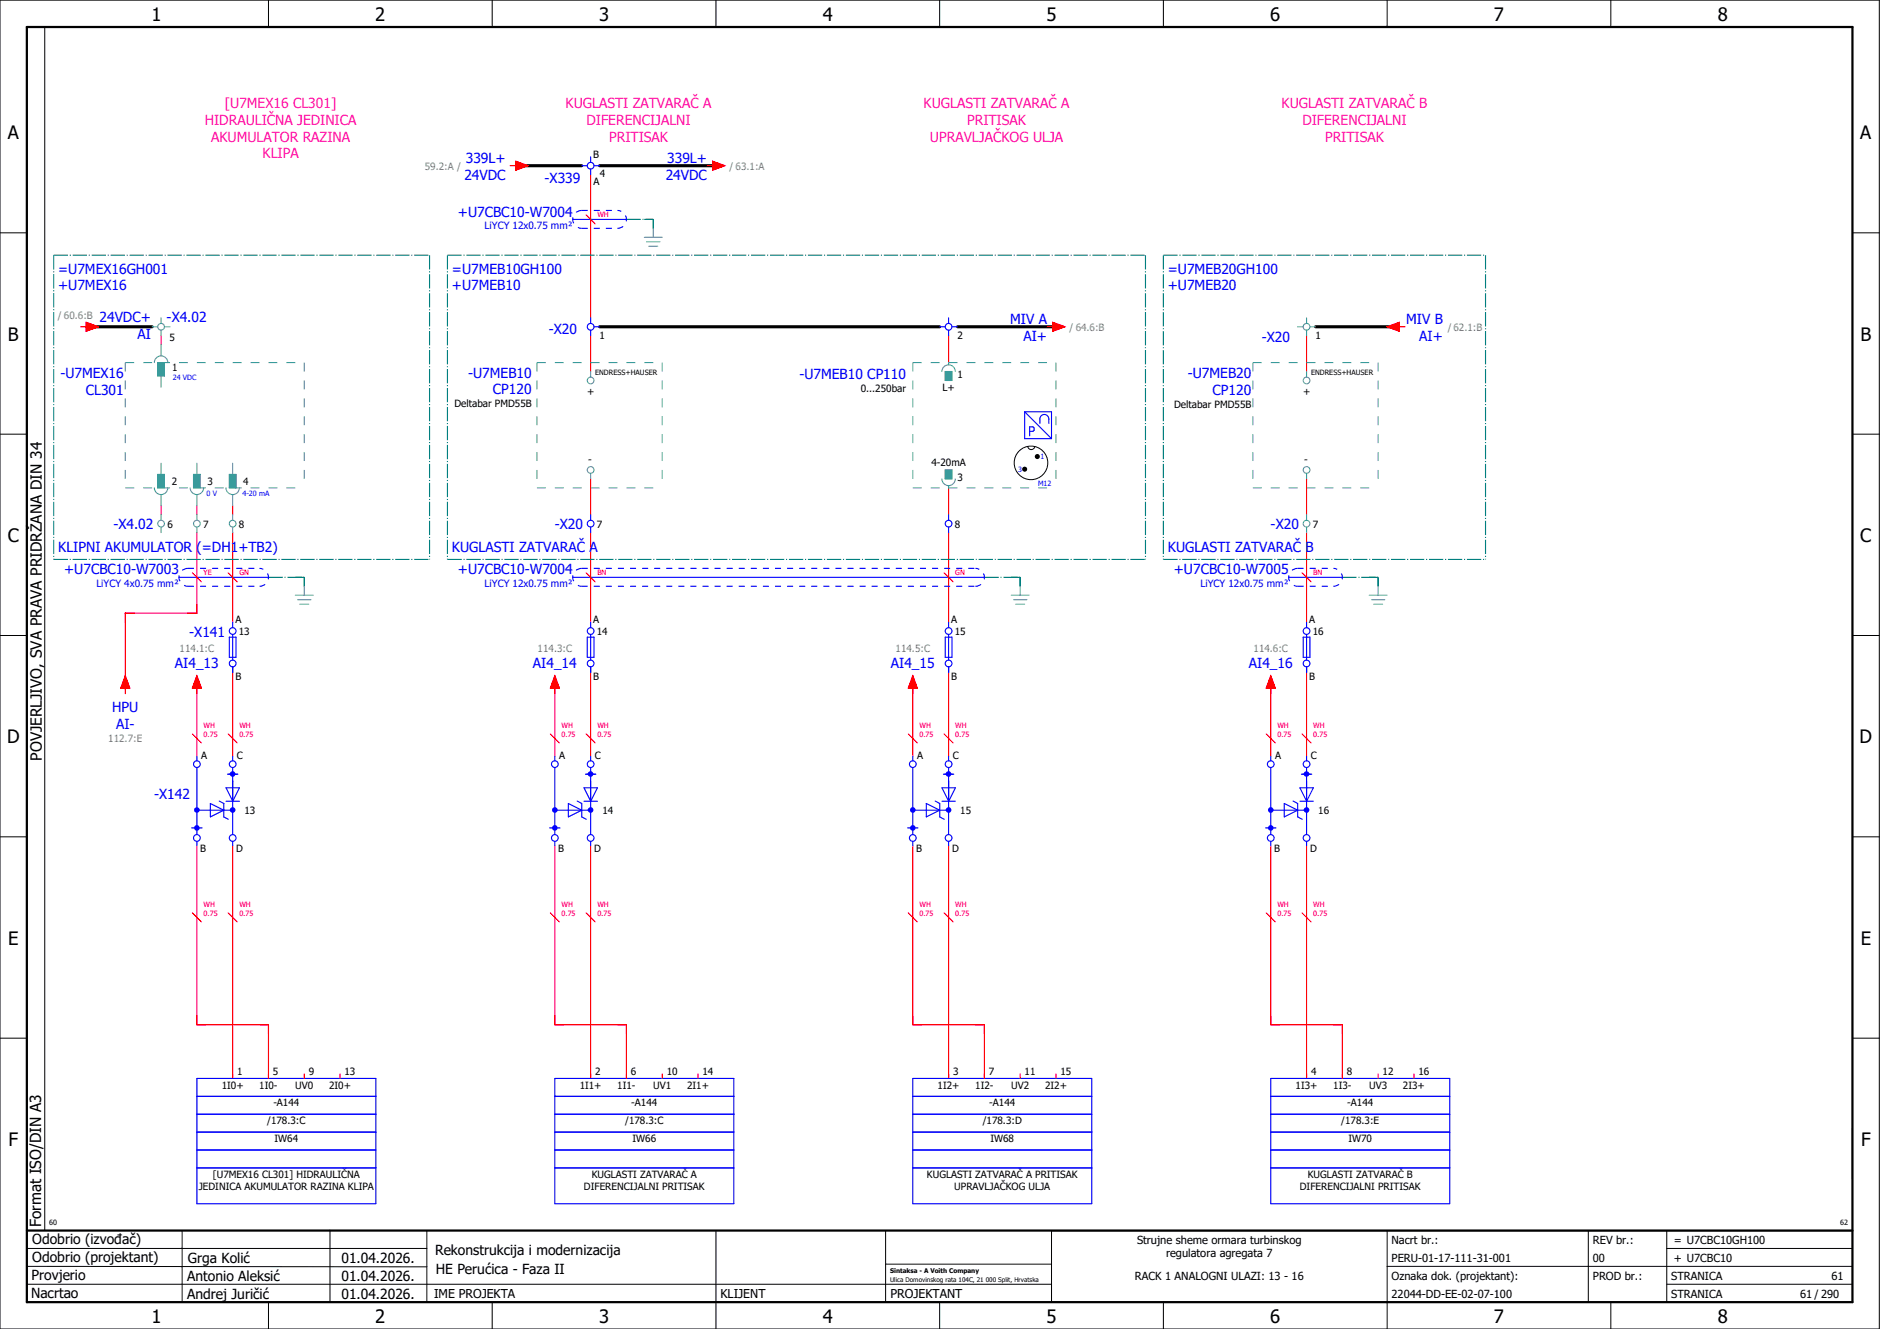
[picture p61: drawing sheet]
<svg xmlns="http://www.w3.org/2000/svg" width="420mm" height="297mm" viewBox="0 0 420 297" stroke-linecap="round" stroke-linejoin="round" font-family="sans-serif">
<defs><g id="words">
<g font-size="4.1">
<text x="33.9" y="4.7">1</text>
<text x="83.9" y="4.7">2</text>
<text x="133.9" y="4.7">3</text>
<text x="183.9" y="4.7">4</text>
<text x="233.9" y="4.7">5</text>
<text x="283.9" y="4.7">6</text>
<text x="333.9" y="4.7">7</text>
<text x="383.9" y="4.7">8</text>
<text x="1.8" y="31.2">A</text>
<text x="415.8" y="31.2">A</text>
<text x="1.8" y="76.2">B</text>
<text x="415.8" y="76.2">B</text>
<text x="1.8" y="121.2">C</text>
<text x="415.8" y="121.2">C</text>
<text x="1.6" y="166.2">D</text>
<text x="415.6" y="166.2">D</text>
<text x="1.8" y="211.2">E</text>
<text x="415.8" y="211.2">E</text>
<text x="1.9" y="256.2">F</text>
<text x="415.9" y="256.2">F</text>
<text x="33.9" y="295.7">1</text>
<text x="83.9" y="295.7">2</text>
<text x="133.9" y="295.7">3</text>
<text x="183.9" y="295.7">4</text>
<text x="233.9" y="295.7">5</text>
<text x="283.9" y="295.7">6</text>
<text x="333.9" y="295.7">7</text>
<text x="383.9" y="295.7">8</text>
</g>
<g font-size="3.4">
<text x="9.4" y="170" transform="rotate(-90 9.4 170)">POVJERLJIVO, SVA PRAVA PRIDRŽANA DIN 34</text>
<text x="9.2" y="274.3" transform="rotate(-90 9.2 274.3)">Format ISO/DIN A3</text>
</g>
<g font-size="3.1" fill="#f0f">
<text x="45.8" y="27.9">HIDRAULIČNA JEDINICA</text>
<text x="50.3" y="24.1">[U7MEX16 CL301]</text>
<text x="126.4" y="24.1">KUGLASTI ZATVARAČ A</text>
<text x="131.1" y="27.9">DIFERENCIJALNI</text>
<text x="206.4" y="24.1">KUGLASTI ZATVARAČ A</text>
<text x="216.1" y="27.9">PRITISAK</text>
<text x="286.4" y="24.1">KUGLASTI ZATVARAČ B</text>
<text x="291.1" y="27.9">DIFERENCIJALNI</text>
<text x="47.2" y="31.6">AKUMULATOR RAZINA</text>
<text x="58.7" y="35.4">KLIPA</text>
<text x="136.1" y="31.6">PRITISAK</text>
<text x="207.8" y="31.6">UPRAVLJAČKOG ULJA</text>
<text x="296.1" y="31.6">PRITISAK</text>
</g>
<g font-size="3.1" fill="#00f">
<text x="103.8" y="40.1">24VDC</text>
<text x="104.1" y="36.4">339L+</text>
<text x="121.7" y="40.8">-X339</text>
<text x="148.8" y="40.1">24VDC</text>
<text x="149.1" y="36.4">339L+</text>
<text x="102.3" y="48.4">+U7CBC10-W7004</text>
<text x="13" y="61.1">=U7MEX16GH001</text>
<text x="13" y="64.9">+U7MEX16</text>
<text x="101" y="61.1">=U7MEB10GH100</text>
<text x="101" y="64.9">+U7MEB10</text>
<text x="261" y="61.1">=U7MEB20GH100</text>
<text x="261" y="64.9">+U7MEB20</text>
<text x="22.2" y="72">24VDC+</text>
<text x="37.2" y="72">-X4.02</text>
<text x="30.7" y="75.7">AI</text>
<text x="122.6" y="74.5">-X20</text>
<text x="225.8" y="72.4">MIV A</text>
<text x="228.7" y="76.1">AI+</text>
<text x="282" y="76.3">-X20</text>
<text x="314.3" y="72.5">MIV B</text>
<text x="317.2" y="76.2">AI+</text>
<text x="13.5" y="84.5">-U7MEX16</text>
<text x="19.2" y="88.2">CL301</text>
<text x="104.6" y="84.4">-U7MEB10</text>
<text x="110.2" y="88.1">CP120</text>
<text x="178.7" y="84.6">-U7MEB10 CP110</text>
<text x="265.5" y="84.5">-U7MEB20</text>
<text x="271" y="88.2">CP120</text>
<text x="25.3" y="118.3">-X4.02</text>
<text x="124" y="118.3">-X20</text>
<text x="284" y="118.3">-X20</text>
<text x="13" y="123.4">KLIPNI AKUMULATOR (=DH1+TB2)</text>
<text x="101" y="123.4">KUGLASTI ZATVARAČ A</text>
<text x="261" y="123.4">KUGLASTI ZATVARAČ B</text>
<text x="14.3" y="128.4">+U7CBC10-W7003</text>
<text x="102.3" y="128.4">+U7CBC10-W7004</text>
<text x="262.3" y="128.4">+U7CBC10-W7005</text>
<text x="42.3" y="142.3">-X141</text>
<text x="39.1" y="149.4">AI4_13</text>
<text x="119.1" y="149.4">AI4_14</text>
<text x="199.1" y="149.4">AI4_15</text>
<text x="279.1" y="149.4">AI4_16</text>
<text x="25.1" y="159.1">HPU</text>
<text x="25.9" y="162.9">AI-</text>
<text x="34.4" y="178.6">-X142</text>
</g>
<g font-size="3.1">
<text x="7.2" y="278.1">Odobrio (izvođač)</text>
<text x="97.2" y="280.5">Rekonstrukcija i modernizacija</text>
<text x="7.1" y="286.1">Provjerio</text>
<text x="7.2" y="282.1">Odobrio (projektant)</text>
<text x="41.8" y="286.2">Antonio Aleksić</text>
<text x="42" y="282.3">Grga Kolić</text>
<text x="76.3" y="282.3">01.04.2026.</text>
<text x="76.3" y="286.3">01.04.2026.</text>
<text x="97.4" y="284.8">HE Perućica - Faza II</text>
<text x="6.9" y="290">Nacrtao</text>
<text x="41.8" y="290.3">Andrej Juričić</text>
<text x="76.3" y="290.3">01.04.2026.</text>
</g>
<g font-size="2.7">
<text x="97" y="290.1">IME PROJEKTA</text>
<text x="161" y="290.1">KLIJENT</text>
<text x="199" y="290.1">PROJEKTANT</text>
</g>
<g font-size="2.5">
<text x="254.1" y="278">Strujne sheme ormara turbinskog</text>
<text x="260.6" y="281">regulatora agregata 7</text>
<text x="311" y="278">Nacrt br.:</text>
<text x="356" y="278">REV br.:</text>
<text x="374.1" y="278">= U7CBC10GH100</text>
<text x="253.6" y="286">RACK 1 ANALOGNI ULAZI: 13 - 16</text>
<text x="311" y="286">Oznaka dok. (projektant):</text>
<text x="311" y="282">PERU-01-17-111-31-001</text>
<text x="356" y="286">PROD br.:</text>
<text x="356" y="282">00</text>
<text x="373.5" y="286">STRANICA</text>
<text x="374.1" y="282.1">+ U7CBC10</text>
<text x="409.3" y="286">61</text>
<text x="311" y="290">22044-DD-EE-02-07-100</text>
<text x="373.5" y="290">STRANICA</text>
<text x="402.3" y="290">61 / 290</text>
</g>
<g font-size="2.2">
<text x="132.6" y="35.4">B</text>
<text x="132.6" y="41.3">A</text>
<text x="134.1" y="39.6">4</text>
<text x="37.9" y="76.2">5</text>
<text x="134" y="75.7">1</text>
<text x="214" y="75.7">2</text>
<text x="294" y="75.7">1</text>
<text x="38.5" y="82.9">1</text>
<text x="131.3" y="88.4">+</text>
<text x="192.4" y="87.5">0...250bar</text>
<text x="210.6" y="87.5">L+</text>
<text x="214" y="84.4">1</text>
<text x="291.3" y="88.4">+</text>
<text x="101.6" y="91">Deltabar PMD55B</text>
<text x="262.4" y="91.1">Deltabar PMD55B</text>
<text x="131.4" y="103.4">-</text>
<text x="208.2" y="104.1">4-20mA</text>
<text x="214" y="107.5">3</text>
<text x="291.4" y="103.4">-</text>
<text x="38.4" y="108.4">2</text>
<text x="46.4" y="108.4">3</text>
<text x="54.4" y="108.4">4</text>
<text x="37.4" y="117.9">6</text>
<text x="45.4" y="117.9">7</text>
<text x="53.4" y="117.9">8</text>
<text x="133.4" y="117.9">7</text>
<text x="213.4" y="117.9">8</text>
<text x="293.4" y="117.9">7</text>
<text x="52.6" y="139.2">A</text>
<text x="53.4" y="142">13</text>
<text x="132.6" y="139.2">A</text>
<text x="133.4" y="142">14</text>
<text x="212.6" y="139.2">A</text>
<text x="213.4" y="142">15</text>
<text x="292.6" y="139.2">A</text>
<text x="293.4" y="142">16</text>
<text x="52.6" y="151.9">B</text>
<text x="132.6" y="151.9">B</text>
<text x="212.6" y="151.9">B</text>
<text x="292.6" y="151.9">B</text>
<text x="45" y="169.7">A</text>
<text x="53" y="169.7">C</text>
<text x="125" y="169.7">A</text>
<text x="133" y="169.7">C</text>
<text x="205" y="169.7">A</text>
<text x="213" y="169.7">C</text>
<text x="285" y="169.7">A</text>
<text x="293" y="169.7">C</text>
<text x="54.6" y="181.9">13</text>
<text x="134.6" y="181.9">14</text>
<text x="214.6" y="181.9">15</text>
<text x="294.6" y="181.9">16</text>
<text x="44.8" y="190.5">B</text>
<text x="52.8" y="190.5">D</text>
<text x="124.8" y="190.5">B</text>
<text x="132.8" y="190.5">D</text>
<text x="204.8" y="190.5">B</text>
<text x="212.8" y="190.5">D</text>
<text x="284.8" y="190.5">B</text>
<text x="292.8" y="190.5">D</text>
<text x="49.5" y="243.5">1I0+</text>
<text x="53" y="240.4">1</text>
<text x="58" y="243.5">1I0-</text>
<text x="61" y="240.4">5</text>
<text x="66" y="243.5">UV0</text>
<text x="69" y="240.4">9</text>
<text x="73.5" y="243.5">2I0+</text>
<text x="77" y="240.4">13</text>
<text x="129.5" y="243.5">1I1+</text>
<text x="133" y="240.4">2</text>
<text x="138" y="243.5">1I1-</text>
<text x="141" y="240.4">6</text>
<text x="146" y="243.5">UV1</text>
<text x="149" y="240.4">10</text>
<text x="153.5" y="243.5">2I1+</text>
<text x="157" y="240.4">14</text>
<text x="209.5" y="243.5">1I2+</text>
<text x="213" y="240.4">3</text>
<text x="218" y="243.5">1I2-</text>
<text x="221" y="240.4">7</text>
<text x="226" y="243.5">UV2</text>
<text x="229" y="240.4">11</text>
<text x="233.5" y="243.5">2I2+</text>
<text x="237" y="240.4">15</text>
<text x="289.5" y="243.5">1I3+</text>
<text x="293" y="240.4">4</text>
<text x="298" y="243.5">1I3-</text>
<text x="301" y="240.4">8</text>
<text x="306" y="243.5">UV3</text>
<text x="309" y="240.4">12</text>
<text x="313.5" y="243.5">2I3+</text>
<text x="317" y="240.4">16</text>
<text x="59.7" y="251.3">/178.3:C</text>
<text x="61.1" y="247.3">-A144</text>
<text x="139.7" y="251.3">/178.3:C</text>
<text x="141.1" y="247.3">-A144</text>
<text x="219.6" y="251.3">/178.3:D</text>
<text x="221.1" y="247.3">-A144</text>
<text x="299.8" y="251.3">/178.3:E</text>
<text x="301.1" y="247.3">-A144</text>
<text x="61.4" y="255.3">IW64</text>
<text x="141.4" y="255.3">IW66</text>
<text x="221.4" y="255.3">IW68</text>
<text x="301.4" y="255.3">IW70</text>
<text x="47.6" y="263.3">[U7MEX16 CL301] HIDRAULIČNA</text>
<text x="132.3" y="263.3">KUGLASTI ZATVARAČ A</text>
<text x="207.2" y="263.3">KUGLASTI ZATVARAČ A PRITISAK</text>
<text x="292.3" y="263.3">KUGLASTI ZATVARAČ B</text>
<text x="44.4" y="266">JEDINICA AKUMULATOR RAZINA KLIPA</text>
<text x="130.5" y="266">DIFERENCIJALNI PRITISAK</text>
<text x="213.3" y="266">UPRAVLJAČKOG ULJA</text>
<text x="290.5" y="266">DIFERENCIJALNI PRITISAK</text>
</g>
<g font-size="2.2" fill="#7ca552">
<text x="94.9" y="37.9">59.2:A /</text>
<text x="163" y="37.9">/ 63.1:A</text>
<text x="12.9" y="71.4">/ 60.6:B</text>
<text x="239" y="73.9">/ 64.6:B</text>
<text x="323.6" y="73.9">/62.1:B</text>
<text x="40.2" y="145.8">114.1:C</text>
<text x="120.2" y="145.8">114.3:C</text>
<text x="200.2" y="145.8">114.5:C</text>
<text x="280.2" y="145.8">114.6:C</text>
<text x="24.2" y="165.8">112.7:E</text>
</g>
<g font-size="2.2" fill="#00f">
<text x="108.3" y="51.3">LiYCY 12x0.75 mm²</text>
<text x="21.5" y="131.3">LiYCY 4x0.75 mm²</text>
<text x="108.3" y="131.3">LiYCY 12x0.75 mm²</text>
<text x="268.3" y="131.3">LiYCY 12x0.75 mm²</text>
</g>
<g font-size="1.6" fill="#f00">
<text x="133.5" y="48.5">WH</text>
<text x="45.5" y="128.5">YE</text>
<text x="53.5" y="128.5">GN</text>
<text x="133.5" y="128.5">BN</text>
<text x="213.5" y="128.5">GN</text>
<text x="293.5" y="128.5">BN</text>
<text x="45.5" y="164.7">0.75</text>
<text x="45.5" y="162.8">WH</text>
<text x="53.5" y="164.7">0.75</text>
<text x="53.5" y="162.8">WH</text>
<text x="125.5" y="164.7">0.75</text>
<text x="125.5" y="162.8">WH</text>
<text x="133.5" y="164.7">0.75</text>
<text x="133.5" y="162.8">WH</text>
<text x="205.5" y="164.7">0.75</text>
<text x="205.5" y="162.8">WH</text>
<text x="213.5" y="164.7">0.75</text>
<text x="213.5" y="162.8">WH</text>
<text x="285.5" y="164.7">0.75</text>
<text x="285.5" y="162.8">WH</text>
<text x="293.5" y="164.7">0.75</text>
<text x="293.5" y="162.8">WH</text>
<text x="45.5" y="202.8">WH</text>
<text x="53.5" y="202.8">WH</text>
<text x="125.5" y="202.8">WH</text>
<text x="133.5" y="202.8">WH</text>
<text x="205.5" y="202.8">WH</text>
<text x="213.5" y="202.8">WH</text>
<text x="285.5" y="202.8">WH</text>
<text x="293.5" y="202.8">WH</text>
<text x="45.5" y="204.7">0.75</text>
<text x="53.5" y="204.7">0.75</text>
<text x="125.5" y="204.7">0.75</text>
<text x="133.5" y="204.7">0.75</text>
<text x="205.5" y="204.7">0.75</text>
<text x="213.5" y="204.7">0.75</text>
<text x="285.5" y="204.7">0.75</text>
<text x="293.5" y="204.7">0.75</text>
</g>
<g font-size="1.6">
<text x="133" y="83.7">ENDRESS+HAUSER</text>
<text x="293" y="83.7">ENDRESS+HAUSER</text>
<text x="11" y="273.7">60</text>
<text x="411.2" y="273.7">62</text>
</g>
<g font-size="1.6" fill="#00f">
<text x="38.6" y="85">24 VDC</text>
<text x="227.6" y="105.5">3</text>
<text x="232.6" y="102.7">1</text>
<text x="46.2" y="110.8">0 V</text>
<text x="54.2" y="110.8">4-20 mA</text>
<text x="232" y="108.7">M12</text>
</g>
<g font-size="1.4">
<text x="198.9" y="284.4">Sintaksa - A Voith Company</text>
<text x="198.9" y="286.4">Ulica Domovinskog rata 104C, 21 000 Split, Hrvatska</text>
</g>
</g></defs>
<g fill="none" stroke="#000" stroke-width=".22">
<path d="M0 0h420v297h-420zM10 6v269M60 0v6M110 0v6M160 0v6M210 0v6M260 0v6M310 0v6M360 0v6M0 52h6M414 52h6M0 97h6"/>
<path d="M229.7 99.8a.79 .79 0 0 0 .8 .7 .79 .79 0 0 0 .8-.7M414 97h6M0 142h6M414 142h6M414 176.3v87.4M0 187h6M414 187h6M0 232h6M414 232h6M6 279h89.4M40.7 275v16M73.7 274.9v16"/>
<path d="M95.4 275.1v16M160 275v22M197.9 275.1v16M310 275v22M355 275v16M372.5 279h41.5M372.5 275v16M414 275h-179v16M6 283l89.4 .1M6 287h229M60 291v6M110 291v6"/>
<path d="M197.9 282.5h37.1M210 291v6M260 291v6M310 283h104M360 291v6M372.5 287h41.5"/>
<circle cx="230.4" cy="103.5" r="3.8"/>
</g>
<path d="M6 6h408v285h-408zM6 275h408" fill="none" stroke="#000" stroke-width=".5"/>
<g fill="none" stroke="#f00" stroke-width=".25">
<path d="M132 39v32M36 75v2M132 75v8M212 75v6M292 75v8M36 113v2M44 113v2M44 119v18h-16v17M52 113v2M52 119v20M132 107v8M132 119v20"/>
<path d="M212 109v6M212 119v20M292 107v8M292 119v20M44 154v15M52 149v20M124 154v15M132 149v20M204 154v15M212 149v20M284 154v15M292 149v20"/>
<path d="M44 189v40h16v12M52 189v52M124 189v40h16v12M132 189v52M204 189v40h16v12M212 189v52M284 189v40h16v12M292 189v52"/>
</g>
<path d="M140 49h6M144 49h2M146 49v2M60 129h8M66 129h2M68 129v2M220 129h8M226 129h2M228 129v2M300 129h8M306 129h2M308 129v2" fill="none" stroke="#00be00" stroke-width=".25" stroke-dasharray="3.2 .4 .3 .4" stroke-linecap="butt"/>
<path d="M116 37h14M134 37h26M20 73h14M134 73h76M214 73h22M294 73h18" fill="none" stroke="#000" stroke-width=".7"/>
<g fill="#000">
<circle cx="229" cy="104.9" r=".57"/>
<circle cx="231.8" cy="102" r=".57"/>
</g>
<path d="M204 81h32M204 81v28M236 81v28M204 109h32" fill="none" stroke="#52a5a5" stroke-width=".25" stroke-dasharray="2 2" stroke-linecap="butt"/>
<path d="M210.5 83a1.5 1.5 0 0 1 1.5-1.5 1.5 1.5 0 0 1 1.5 1.5M211.3 83h1.5v2h-1.5zM212 81v.5M210.5 107a1.5 1.5 0 0 0 1.5 1.5 1.5 1.5 0 0 0 1.5-1.5M211.3 105h1.5v2h-1.5zM212 108.5v.5" fill="none" stroke="#52a5a5" stroke-width=".25"/>
<g fill="#52a5a5" stroke="#52a5a5" stroke-width=".22">
<path d="M211.3 83h1.5v2h-1.5z"/>
<path d="M211.3 105h1.5v2h-1.5z"/>
</g>
<path d="M229 92l6 6M229 92v6h6M229 92h6v6M230.1 96.4h.8l.2-.2v-.5l-.2-.3h-.8v2M232.4 94.6v-1a1 1 0 0 1 1-1 1 1 0 0 1 1 1v1" fill="none" stroke="#00f" stroke-width=".25"/>
<circle cx="44" cy="185" r=".63" fill="#00f"/>
<g fill="none" stroke="#00f" stroke-width=".25">
<path d="M50.5 179.1h3M52 174.5v12"/>
<circle cx="44" cy="187.3" r=".75"/>
</g>
<circle cx="52" cy="181" r=".63" fill="#00f"/>
<path d="M47 179.6l3 1.5-3 1.5zM50 179.6v3M50.5 176.1h3l-1.5 3zM44 181.1h8" fill="none" stroke="#00f" stroke-width=".25"/>
<circle cx="44" cy="181" r=".63" fill="#00f"/>
<path d="M44 171.5v15" fill="none" stroke="#00f" stroke-width=".25"/>
<circle cx="52" cy="173" r=".63" fill="#00f"/>
<g fill="none" stroke="#00f" stroke-width=".25">
<path d="M44 169v1M49 179l1 .6M50.8 173h2.4M51 173h2M52 169v1M52 171.5v7M42.8 185h2.4M44 188v1M50 182.6l1 .5M52 188v1"/>
<circle cx="44" cy="170.8" r=".75"/>
<circle cx="52" cy="170.8" r=".75"/>
<circle cx="52" cy="187.3" r=".75"/>
</g>
<circle cx="124" cy="185" r=".63" fill="#00f"/>
<g fill="none" stroke="#00f" stroke-width=".25">
<path d="M130.5 179.1h3M132 174.5v12"/>
<circle cx="124" cy="187.3" r=".75"/>
</g>
<circle cx="132" cy="181" r=".63" fill="#00f"/>
<path d="M127 179.6l3 1.5-3 1.5zM130 179.6v3M130.5 176.1h3l-1.5 3zM124 181.1h8" fill="none" stroke="#00f" stroke-width=".25"/>
<circle cx="124" cy="181" r=".63" fill="#00f"/>
<path d="M124 171.5v15" fill="none" stroke="#00f" stroke-width=".25"/>
<circle cx="132" cy="173" r=".63" fill="#00f"/>
<g fill="none" stroke="#00f" stroke-width=".25">
<path d="M124 169v1M129 179l1 .6M130.8 173h2.4M131 173h2M132 169v1M132 171.5v7M122.8 185h2.4M124 188v1M130 182.6l1 .5M132 188v1"/>
<circle cx="124" cy="170.8" r=".75"/>
<circle cx="132" cy="170.8" r=".75"/>
<circle cx="132" cy="187.3" r=".75"/>
</g>
<circle cx="204" cy="185" r=".62" fill="#00f"/>
<g fill="none" stroke="#00f" stroke-width=".25">
<path d="M210.5 179.1h3M212 174.5v12"/>
<circle cx="204" cy="187.3" r=".75"/>
</g>
<circle cx="212" cy="181" r=".63" fill="#00f"/>
<path d="M207 179.6l3 1.5-3 1.5zM210 179.6v3M210.5 176.1h3l-1.5 3zM204 181.1h8" fill="none" stroke="#00f" stroke-width=".25"/>
<circle cx="204" cy="181" r=".63" fill="#00f"/>
<path d="M204 171.5v15" fill="none" stroke="#00f" stroke-width=".25"/>
<circle cx="212" cy="173" r=".63" fill="#00f"/>
<g fill="none" stroke="#00f" stroke-width=".25">
<path d="M204 169v1M209 179l1 .6M210.8 173h2.4M211 173h2M212 169v1M212 171.5v7M202.8 185h2.4M204 188v1M210 182.6l1 .5M212 188v1"/>
<circle cx="204" cy="170.8" r=".75"/>
<circle cx="212" cy="170.8" r=".75"/>
<circle cx="212" cy="187.3" r=".75"/>
</g>
<circle cx="284" cy="185" r=".63" fill="#00f"/>
<g fill="none" stroke="#00f" stroke-width=".25">
<path d="M290.5 179.1h3M292 174.5v12"/>
<circle cx="284" cy="187.3" r=".75"/>
</g>
<circle cx="292" cy="181" r=".63" fill="#00f"/>
<path d="M287 179.6l3 1.5-3 1.5zM290 179.6v3M290.5 176.1h3l-1.5 3zM284 181.1h8" fill="none" stroke="#00f" stroke-width=".25"/>
<circle cx="284" cy="181" r=".63" fill="#00f"/>
<path d="M284 171.5v15" fill="none" stroke="#00f" stroke-width=".25"/>
<circle cx="292" cy="173" r=".63" fill="#00f"/>
<g fill="none" stroke="#00f" stroke-width=".25">
<path d="M130 37h1.2M132 35v1.3M132 37.8v1.2M132.7 37h1.3M128 49h12M132 71v1.3M132 73.8v1.2M132.7 73h1.3M210 73h1.3M212 71v1.3M212 73.8v1.2M212.8 73h1.2"/>
<path d="M132 115v1.3M132 117.8v1.2M212 115v1.3M212 117.8v1.2M40 129h20M52 139v1.3M128 129h92M132 139v1.3M212 139v1.3M288 129h12M292 139v1.3M51.3 142.4h1.5v4.5h-1.5z"/>
<path d="M52 141.8v5.7M52 149v1.3M131.2 142.4h1.5v4.5h-1.5zM132 141.8v5.7M132 149v1.3M211.3 142.4h1.5v4.5h-1.5zM212 141.8v5.7M212 149v1.3M291.3 142.4h1.5v4.5h-1.5zM292 141.8v5.7M292 149v1.3M284 169v1"/>
<path d="M289 179l1 .6M290.8 173h2.4M291 173h2M292 169v1M292 171.5v7M282.8 185h2.4M284 188v1M290 182.6l1 .5M292 188v1M44 249h40M44 241h40v28h-40zM44 245h40"/>
<path d="M44 257h40M44 253h40M124 249h40M124 245h40M124 257h40M124 253h40M124 241h40v28h-40zM204 249h40M204 245h40M204 257h40M204 253h40M204 241h40v28h-40z"/>
<path d="M284 241h40v28h-40zM284 249h40M284 245h40M284 257h40M284 253h40M44 261h40M124 261h40M204 261h40M284 261h40"/>
<circle cx="132" cy="37" r=".75"/>
<circle cx="132" cy="73" r=".75"/>
<circle cx="212" cy="73" r=".75"/>
<circle cx="132" cy="117" r=".75"/>
<circle cx="212" cy="117" r=".75"/>
<circle cx="52" cy="148.3" r=".75"/>
<circle cx="52" cy="141" r=".75"/>
<circle cx="132" cy="148.3" r=".75"/>
<circle cx="132" cy="141" r=".75"/>
<circle cx="212" cy="148.3" r=".75"/>
<circle cx="212" cy="141" r=".75"/>
<circle cx="292" cy="148.3" r=".75"/>
<circle cx="292" cy="141" r=".75"/>
<circle cx="284" cy="170.8" r=".75"/>
<circle cx="292" cy="170.8" r=".75"/>
<circle cx="292" cy="187.3" r=".75"/>
</g>
<g fill="none" stroke="#f00" stroke-width=".25">
<path d="M114 37h1.3M115.3 36l2.7 1-2.7 1zM158 37h1.2M159.2 36l2.8 1-2.8 1zM131 48l2 2M18 73h1.2M19.2 72l2.8 1-2.8 1zM234 73h1.2M235.2 72l2.8 1-2.8 1zM310 73l2.7-1v2zM312.7 73h1.3M43 128l2 2"/>
<path d="M51 128l2 2M131 128l2 2M211 128l2 2M291 128l2 2M28 151l1 2.8h-2zM28 153.8v1.2M44 151l1 2.8h-2zM44 153.8v1.2M124 151l1 2.8h-2zM124 153.8v1.2M204 151l1 2.8h-2zM204 153.8v1.2"/>
<path d="M284 151l1 2.8h-2zM284 153.8v1.2M43 164l2 2M51 164l2 2M123 164l2 2M131 164l2 2M203 164l2 2M211 164l2 2M283 164l2 2M291 164l2 2M43 204l2 2M51 204l2 2"/>
<path d="M123 204l2 2M131 204l2 2M203 204l2 2M211 204l2 2M283 204l2 2M291 204l2 2M52 240v1M60 240v1M68 240v1M76 240v1M132 240v1M140 240v1"/>
<path d="M148 240v1M156 240v1M212 240v1M220 240v1M228 240v1M236 240v1M292 240v1M300 240v1M308 240v1M316 240v1"/>
</g>
<g fill="none" stroke="#00f" stroke-width=".25" stroke-dasharray="1.4 1.4" stroke-linecap="butt">
<path d="M130 51h8M130 47h8M130 47a2 2 0 0 0-2 2 2 2 0 0 0 2 2M138 51a2 2 0 0 0 2-2 2 2 0 0 0-2-2M42 131h16M42 127h16M42 127a2 2 0 0 0-2 2 2 2 0 0 0 2 2M58 131a2 2 0 0 0 2-2 2 2 0 0 0-2-2M130 131h88M130 127h88M130 127a2 2 0 0 0-2 2 2 2 0 0 0 2 2M218 131a2 2 0 0 0 2-2 2 2 0 0 0-2-2"/>
<path d="M290 131h8M290 127h8M290 127a2 2 0 0 0-2 2 2 2 0 0 0 2 2M298 131a2 2 0 0 0 2-2 2 2 0 0 0-2-2"/>
</g>
<g fill="none" stroke="#52a5a5" stroke-width=".25">
<path d="M144 53h4M144.5 54h3M145 55h2M146 51v2M34 73h1.3M36 71v1.3M36 73.8v1.2M36 77v2.5M36.7 73h1.3M290 73h1.3M292 71v1.3M292 73.8v1.2"/>
<path d="M292.8 73h1.2M34.5 81a1.5 1.5 0 0 1 1.5-1.5 1.5 1.5 0 0 1 1.5 1.5M35.3 81h1.4v3h-1.4zM36 84v2.5M132 83v1.3M292 83v1.3M34.5 109a1.5 1.5 0 0 0 1.5 1.5 1.5 1.5 0 0 0 1.5-1.5M35.3 106h1.4v3h-1.4zM36 103.5v2.5M36 110.5v2.5M36 115v1.3M36 117.8v1.2"/>
<path d="M42.5 109a1.5 1.5 0 0 0 1.5 1.5 1.5 1.5 0 0 0 1.5-1.5M43.2 106h1.5v3h-1.5zM44 103.5v2.5M44 110.5v2.5M44 115v1.3M44 117.8v1.2M50.5 109a1.5 1.5 0 0 0 1.5 1.5 1.5 1.5 0 0 0 1.5-1.5M51.3 106h1.5v3h-1.5zM52 103.5v2.5M52 110.5v2.5M52 115v1.3M52 117.8v1.2"/>
<path d="M132 105.8v1.2M292 105.8v1.2M292 115v1.3M292 117.8v1.2M66 133h4M66.5 134h3M67 135h2M68 131v2M226 133h4M226.5 134h3M227 135h2M228 131v2"/>
<path d="M306 133h4M306.5 134h3M307 135h2M308 131v2"/>
<circle cx="36" cy="73" r=".75"/>
<circle cx="292" cy="73" r=".75"/>
<circle cx="132" cy="85" r=".75"/>
<circle cx="292" cy="85" r=".75"/>
<circle cx="36" cy="117" r=".75"/>
<circle cx="44" cy="117" r=".75"/>
<circle cx="52" cy="117" r=".75"/>
<circle cx="132" cy="105" r=".75"/>
<circle cx="292" cy="117" r=".75"/>
<circle cx="292" cy="105" r=".75"/>
</g>
<path d="M12 57h84M12 57v68M96 57v68M100 57h156M100 57v68M256 57v68M260 57h72M260 57v68M332 57v68M12 125h84M100 125h156M260 125h72" fill="none" stroke="#007f7f" stroke-width=".25" stroke-dasharray="3.2 .4 .3 .4" stroke-linecap="butt"/>
<g fill="#52a5a5" stroke="#52a5a5" stroke-width=".22">
<path d="M35.3 81h1.4v3h-1.4z"/>
<path d="M35.3 106h1.4v3h-1.4z"/>
<path d="M43.2 106h1.5v3h-1.5z"/>
<path d="M51.3 106h1.5v3h-1.5z"/>
</g>
<path d="M28 81h40M28 81v28M68 81v28M120 81h28M120 81v28M148 81v28M280 81h28M280 81v28M308 81v28M28 109h40M120 109h28M280 109h28" fill="none" stroke="#52a5a5" stroke-width=".25" stroke-dasharray="2 2" stroke-linecap="butt"/>
<g fill="#f00" stroke="#f00" stroke-width=".22">
<path d="M44 151l1 2.8h-2z"/>
<path d="M124 151l1 2.8h-2z"/>
<path d="M204 151l1 2.8h-2z"/>
<path d="M284 151l1 2.8h-2z"/>
<path d="M159.2 36l2.8 1-2.8 1z"/>
<path d="M115.3 36l2.7 1-2.7 1z"/>
<path d="M28 151l1 2.8h-2z"/>
<path d="M19.2 72l2.8 1-2.8 1z"/>
<path d="M310 73l2.7-1v2z"/>
<path d="M235.2 72l2.8 1-2.8 1z"/>
</g>
<use href="#words"/>
</svg>
